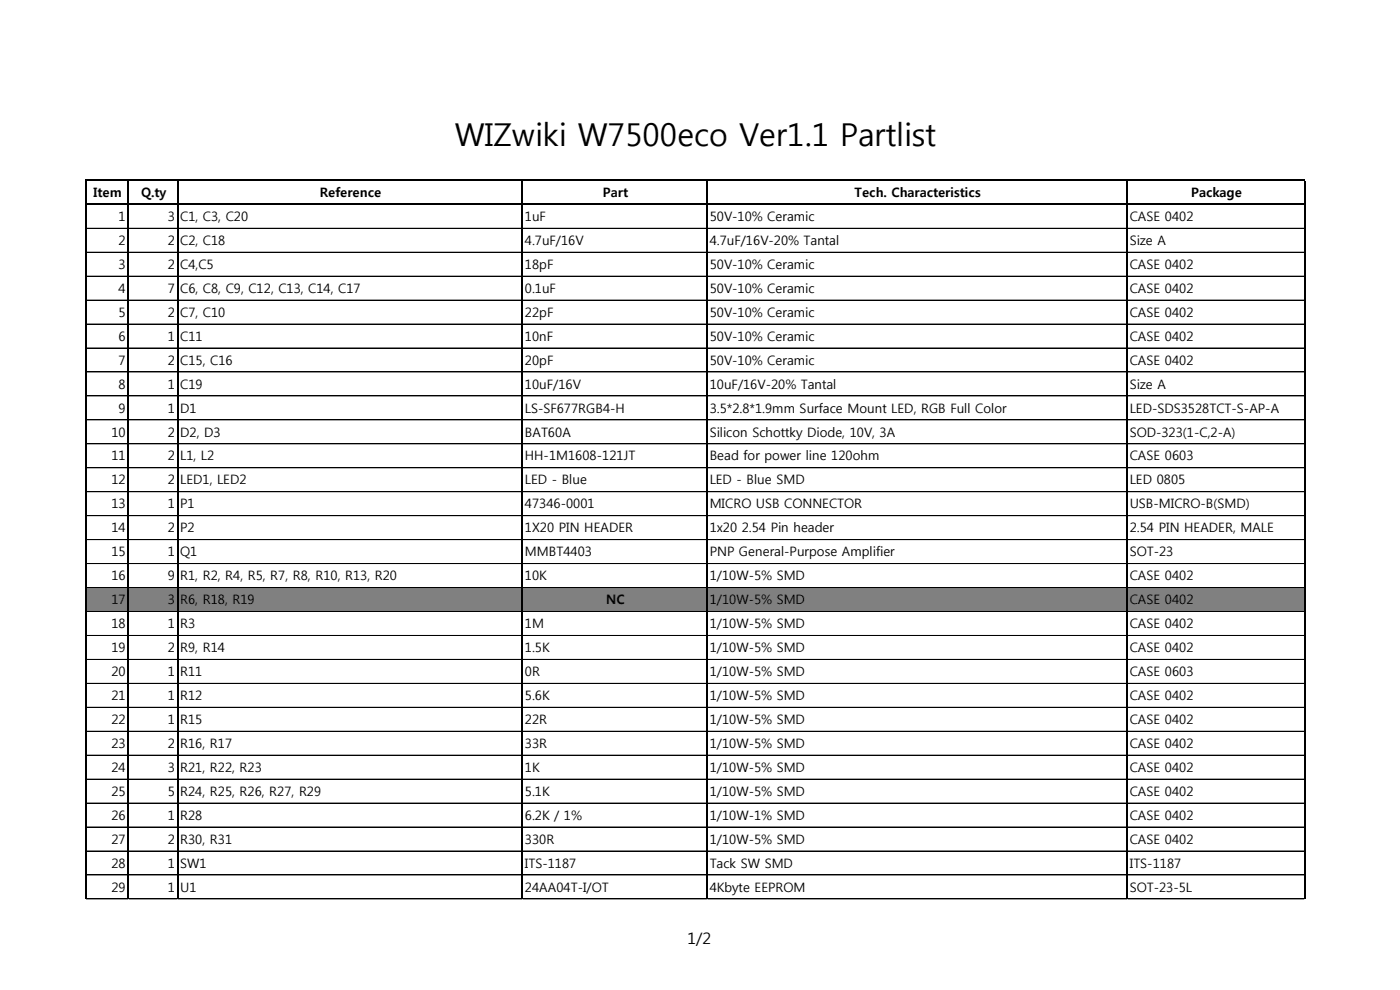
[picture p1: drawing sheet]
<svg xmlns="http://www.w3.org/2000/svg" width="297mm" height="210mm" viewBox="0 0 297 210" stroke-linecap="round" stroke-linejoin="round" font-family="sans-serif">
<defs><g id="words">
<text font-size="6.7" x="96.5" y="31">WIZwiki W7500eco Ver1.1 Partlist</text>
<text font-size="3.3" x="145.9" y="200.3">1/2</text>
<g font-size="2.8">
<text x="19.9" y="41.8">Item</text>
<text x="29.9" y="41.8">Q.ty</text>
<text x="67.9" y="41.8">Reference</text>
<text x="127.9" y="41.8">Part</text>
<text x="181.3" y="41.8">Tech. Characteristics</text>
<text x="252.7" y="41.8">Package</text>
<text x="25.2" y="46.9">1</text>
<text x="35.6" y="46.9">3</text>
<text x="38.2" y="46.9">C1, C3, C20</text>
<text x="111.4" y="46.9">1uF</text>
<text x="150.6" y="46.9">50V-10% Ceramic</text>
<text x="239.7" y="46.9">CASE 0402</text>
<text x="25.2" y="52">2</text>
<text x="35.6" y="52">2</text>
<text x="38.2" y="52">C2, C18</text>
<text x="111.4" y="52">4.7uF/16V</text>
<text x="150.6" y="52">4.7uF/16V-20% Tantal</text>
<text x="239.7" y="52">Size A</text>
<text x="25.2" y="57">3</text>
<text x="35.6" y="57">2</text>
<text x="38.2" y="57">C4,C5</text>
<text x="111.4" y="57">18pF</text>
<text x="150.6" y="57">50V-10% Ceramic</text>
<text x="239.7" y="57">CASE 0402</text>
<text x="25.2" y="62.1">4</text>
<text x="35.6" y="62.1">7</text>
<text x="38.2" y="62.1">C6, C8, C9, C12, C13, C14, C17</text>
<text x="111.4" y="62.1">0.1uF</text>
<text x="150.6" y="62.1">50V-10% Ceramic</text>
<text x="239.7" y="62.1">CASE 0402</text>
<text x="25.2" y="67.2">5</text>
<text x="35.6" y="67.2">2</text>
<text x="38.2" y="67.2">C7, C10</text>
<text x="111.4" y="67.2">22pF</text>
<text x="150.6" y="67.2">50V-10% Ceramic</text>
<text x="239.7" y="67.2">CASE 0402</text>
<text x="25.2" y="72.3">6</text>
<text x="25.2" y="77.4">7</text>
<text x="35.6" y="72.3">1</text>
<text x="35.6" y="77.4">2</text>
<text x="38.2" y="72.3">C11</text>
<text x="38.2" y="77.4">C15, C16</text>
<text x="111.4" y="72.3">10nF</text>
<text x="111.4" y="77.4">20pF</text>
<text x="150.6" y="72.3">50V-10% Ceramic</text>
<text x="150.6" y="77.4">50V-10% Ceramic</text>
<text x="239.7" y="72.3">CASE 0402</text>
<text x="239.7" y="77.4">CASE 0402</text>
<text x="25.2" y="82.4">8</text>
<text x="35.6" y="82.4">1</text>
<text x="38.2" y="82.4">C19</text>
<text x="111.4" y="82.4">10uF/16V</text>
<text x="150.6" y="82.4">10uF/16V-20% Tantal</text>
<text x="239.7" y="82.4">Size A</text>
<text x="25.2" y="87.5">9</text>
<text x="35.6" y="87.5">1</text>
<text x="38.2" y="87.5">D1</text>
<text x="111.4" y="87.5">LS-SF677RGB4-H</text>
<text x="150.6" y="87.6">3.5*2.8*1.9mm Surface Mount LED, RGB Full Color</text>
<text x="239.7" y="87.5">LED-SDS3528TCT-S-AP-A</text>
<text x="23.6" y="92.6">10</text>
<text x="35.6" y="92.6">2</text>
<text x="38.2" y="92.6">D2, D3</text>
<text x="111.4" y="92.6">BAT60A</text>
<text x="150.6" y="92.6">Silicon Schottky Diode, 10V, 3A</text>
<text x="239.7" y="92.6">SOD-323(1-C,2-A)</text>
<text x="23.6" y="97.7">11</text>
<text x="35.6" y="97.7">2</text>
<text x="38.2" y="97.7">L1, L2</text>
<text x="111.4" y="97.7">HH-1M1608-121JT</text>
<text x="150.6" y="97.7">Bead for power line 120ohm</text>
<text x="239.7" y="97.7">CASE 0603</text>
<text x="23.6" y="102.8">12</text>
<text x="23.6" y="107.8">13</text>
<text x="35.6" y="102.8">2</text>
<text x="35.6" y="107.8">1</text>
<text x="38.2" y="102.8">LED1, LED2</text>
<text x="38.2" y="107.8">P1</text>
<text x="111.4" y="102.8">LED - Blue</text>
<text x="111.4" y="107.8">47346-0001</text>
<text x="150.6" y="102.8">LED - Blue SMD</text>
<text x="150.6" y="107.8">MICRO USB CONNECTOR</text>
<text x="239.7" y="102.8">LED 0805</text>
<text x="239.7" y="107.8">USB-MICRO-B(SMD)</text>
<text x="23.6" y="112.9">14</text>
<text x="35.6" y="112.9">2</text>
<text x="38.2" y="112.9">P2</text>
<text x="111.4" y="112.9">1X20 PIN HEADER</text>
<text x="150.6" y="112.9">1x20 2.54 Pin header</text>
<text x="239.7" y="112.9">2.54 PIN HEADER, MALE</text>
<text x="23.6" y="118">15</text>
<text x="35.6" y="118">1</text>
<text x="38.2" y="118">Q1</text>
<text x="111.4" y="118">MMBT4403</text>
<text x="150.6" y="118">PNP General-Purpose Amplifier</text>
<text x="239.7" y="118">SOT-23</text>
<text x="23.6" y="123.1">16</text>
<text x="35.6" y="123.1">9</text>
<text x="38.2" y="123.1">R1, R2, R4, R5, R7, R8, R10, R13, R20</text>
<text x="111.4" y="123.1">10K</text>
<text x="150.6" y="123.1">1/10W-5% SMD</text>
<text x="239.7" y="123.1">CASE 0402</text>
<text x="23.6" y="128.2">17</text>
<text x="35.6" y="128.2">3</text>
<text x="38.2" y="128.2">R6, R18, R19</text>
<text x="128.6" y="128.2">NC</text>
<text x="150.6" y="128.2">1/10W-5% SMD</text>
<text x="239.7" y="128.2">CASE 0402</text>
<text x="23.6" y="133.2">18</text>
<text x="35.6" y="133.2">1</text>
<text x="38.2" y="133.2">R3</text>
<text x="111.4" y="133.2">1M</text>
<text x="150.6" y="133.2">1/10W-5% SMD</text>
<text x="239.7" y="133.2">CASE 0402</text>
<text x="23.6" y="138.3">19</text>
<text x="23.6" y="143.4">20</text>
<text x="35.6" y="138.3">2</text>
<text x="35.6" y="143.4">1</text>
<text x="38.2" y="138.3">R9, R14</text>
<text x="38.2" y="143.4">R11</text>
<text x="111.4" y="138.3">1.5K</text>
<text x="111.4" y="143.4">0R</text>
<text x="150.6" y="138.3">1/10W-5% SMD</text>
<text x="150.6" y="143.4">1/10W-5% SMD</text>
<text x="239.7" y="138.3">CASE 0402</text>
<text x="239.7" y="143.4">CASE 0603</text>
<text x="23.6" y="148.5">21</text>
<text x="35.6" y="148.5">1</text>
<text x="38.2" y="148.5">R12</text>
<text x="111.4" y="148.5">5.6K</text>
<text x="150.6" y="148.5">1/10W-5% SMD</text>
<text x="239.7" y="148.5">CASE 0402</text>
<text x="23.6" y="153.6">22</text>
<text x="35.6" y="153.6">1</text>
<text x="38.2" y="153.6">R15</text>
<text x="111.4" y="153.6">22R</text>
<text x="150.6" y="153.6">1/10W-5% SMD</text>
<text x="239.7" y="153.6">CASE 0402</text>
<text x="23.6" y="158.7">23</text>
<text x="35.6" y="158.7">2</text>
<text x="38.2" y="158.7">R16, R17</text>
<text x="111.4" y="158.7">33R</text>
<text x="150.6" y="158.7">1/10W-5% SMD</text>
<text x="239.7" y="158.7">CASE 0402</text>
<text x="23.6" y="163.7">24</text>
<text x="35.6" y="163.7">3</text>
<text x="38.2" y="163.7">R21, R22, R23</text>
<text x="111.4" y="163.7">1K</text>
<text x="150.6" y="163.7">1/10W-5% SMD</text>
<text x="239.7" y="163.7">CASE 0402</text>
<text x="23.6" y="168.8">25</text>
<text x="23.6" y="173.9">26</text>
<text x="35.6" y="168.8">5</text>
<text x="35.6" y="173.9">1</text>
<text x="38.2" y="168.8">R24, R25, R26, R27, R29</text>
<text x="38.2" y="173.9">R28</text>
<text x="111.4" y="168.8">5.1K</text>
<text x="111.4" y="173.9">6.2K / 1%</text>
<text x="150.6" y="168.8">1/10W-5% SMD</text>
<text x="150.6" y="173.9">1/10W-1% SMD</text>
<text x="239.7" y="168.8">CASE 0402</text>
<text x="239.7" y="173.9">CASE 0402</text>
<text x="23.6" y="179">27</text>
<text x="35.6" y="179">2</text>
<text x="38.2" y="179">R30, R31</text>
<text x="111.4" y="179">330R</text>
<text x="150.6" y="179">1/10W-5% SMD</text>
<text x="239.7" y="179">CASE 0402</text>
<text x="23.6" y="184.1">28</text>
<text x="35.6" y="184.1">1</text>
<text x="38.2" y="184.1">SW1</text>
<text x="111.4" y="184.1">ITS-1187</text>
<text x="150.6" y="184.1">Tack SW SMD</text>
<text x="239.7" y="184.1">ITS-1187</text>
<text x="23.6" y="189.1">29</text>
<text x="35.6" y="189.1">1</text>
<text x="38.2" y="189.1">U1</text>
<text x="111.4" y="189.1">24AA04T-I/OT</text>
<text x="150.6" y="189.1">4Kbyte EEPROM</text>
<text x="239.7" y="189.1">SOT-23-5L</text>
</g>
</g></defs>
<path d="M18.3 124.6h258.5v5.1h-258.5z" fill-rule="evenodd" fill="#808080"/>
<g fill="none" stroke="#000" stroke-width=".21">
<path d="M18.3 48.4h8.8M18.3 53.5h8.8M18.3 58.6h8.8M27.4 48.4h10.2M27.4 53.5h10.2M27.4 58.6h10.2M37.9 48.4h72.8M37.9 53.5h72.8M37.9 58.6h72.8M111 48.4h38.9M111 53.5h38.9M111 58.6h38.9"/>
<path d="M150.2 48.4h88.8M150.2 53.5h88.8M150.2 58.6h88.8M239.3 48.4h37.3M239.3 53.5h37.3M239.3 58.6h37.3M18.3 63.7h8.8M18.3 68.7h8.8M18.3 73.8h8.8M18.3 78.9h8.8M27.4 63.7h10.2M27.4 68.7h10.2"/>
<path d="M27.4 73.8h10.2M27.4 78.9h10.2M37.9 63.7h72.8M37.9 68.7h72.8M37.9 73.8h72.8M37.9 78.9h72.8M111 63.7h38.9M111 68.7h38.9M111 73.8h38.9M111 78.9h38.9M150.2 63.7h88.8M150.2 68.7h88.8"/>
<path d="M150.2 73.8h88.8M150.2 78.9h88.8M239.3 63.7h37.3M239.3 68.7h37.3M239.3 73.8h37.3M239.3 78.9h37.3M18.3 84h8.8M18.3 89.1h8.8M18.3 94.2h8.8M18.3 99.2h8.8M27.4 84h10.2M27.4 89.1h10.2"/>
<path d="M27.4 94.2h10.2M27.4 99.2h10.2M37.9 84h72.8M37.9 89.1h72.8M37.9 94.2h72.8M37.9 99.2h72.8M111 84h38.9M111 89.1h38.9M111 94.2h38.9M111 99.2h38.9M150.2 84h88.8M150.2 89.1h88.8"/>
<path d="M150.2 94.2h88.8M150.2 99.2h88.8M239.3 84h37.3M239.3 89.1h37.3M239.3 94.2h37.3M239.3 99.2h37.3M18.3 104.3h8.8M18.3 109.4h8.8M18.3 114.5h8.8M18.3 119.6h8.8M27.4 104.3h10.2M27.4 109.4h10.2"/>
<path d="M27.4 114.5h10.2M27.4 119.6h10.2M37.9 104.3h72.8M37.9 109.4h72.8M37.9 114.5h72.8M37.9 119.6h72.8M111 104.3h38.9M111 109.4h38.9M111 114.5h38.9M111 119.6h38.9M150.2 104.3h88.8M150.2 109.4h88.8"/>
<path d="M150.2 114.5h88.8M150.2 119.6h88.8M239.3 104.3h37.3M239.3 109.4h37.3M239.3 114.5h37.3M239.3 119.6h37.3M18.3 124.6h8.8M18.3 129.7h8.8M18.3 134.8h8.8M18.3 139.9h8.8M27.4 124.6h10.2M27.4 129.7h10.2"/>
<path d="M27.4 134.8h10.2M27.4 139.9h10.2M37.9 124.6h72.8M37.9 129.7h72.8M37.9 134.8h72.8M37.9 139.9h72.8M111 124.6h38.9M111 129.7h38.9M111 134.8h38.9M111 139.9h38.9M150.2 124.6h88.8M150.2 129.7h88.8"/>
<path d="M150.2 134.8h88.8M150.2 139.9h88.8M239.3 124.6h37.3M239.3 129.7h37.3M239.3 134.8h37.3M239.3 139.9h37.3M18.3 145h8.8M18.3 150h8.8M18.3 155.1h8.8M27.4 145h10.2M27.4 150h10.2M27.4 155.1h10.2"/>
<path d="M37.9 145h72.8M37.9 150h72.8M37.9 155.1h72.8M111 145h38.9M111 150h38.9M111 155.1h38.9M150.2 145h88.8M150.2 150h88.8M150.2 155.1h88.8M239.3 145h37.3M239.3 150h37.3M239.3 155.1h37.3"/>
<path d="M18.3 160.2h8.8M18.3 165.3h8.8M18.3 170.4h8.8M18.3 175.4h8.8M27.4 160.2h10.2M27.4 165.3h10.2M27.4 170.4h10.2M27.4 175.4h10.2M37.9 160.2h72.8M37.9 165.3h72.8M37.9 170.4h72.8M37.9 175.4h72.8"/>
<path d="M111 160.2h38.9M111 165.3h38.9M111 170.4h38.9M111 175.4h38.9M150.2 160.2h88.8M150.2 165.3h88.8M150.2 170.4h88.8M150.2 175.4h88.8M239.3 160.2h37.3M239.3 165.3h37.3M239.3 170.4h37.3M239.3 175.4h37.3"/>
<path d="M18.3 180.5h8.8M18.3 185.6h8.8M18.3 190.7h8.8M27.4 180.5h10.2M27.4 185.6h10.2M27.4 190.7h10.2M37.9 180.5h72.8M37.9 185.6h72.8M37.9 190.7h72.8M111 180.5h38.9M111 185.6h38.9M111 190.7h38.9"/>
<path d="M150.2 180.5h88.8M150.2 185.6h88.8M150.2 190.7h88.8M239.3 180.5h37.3M239.3 185.6h37.3M239.3 190.7h37.3"/>
</g>
<path d="M18.2 38.1v152.6M18.3 38.3h258.6M27.2 38.4v152.3M37.7 38.4v152.3M110.8 38.4v152.3M150 38.4v152.3M239.2 38.4v152.3M276.8 38.4v152.3M18.3 43.3h258.6" fill="none" stroke="#000" stroke-width=".3"/>
<use href="#words"/>
</svg>
